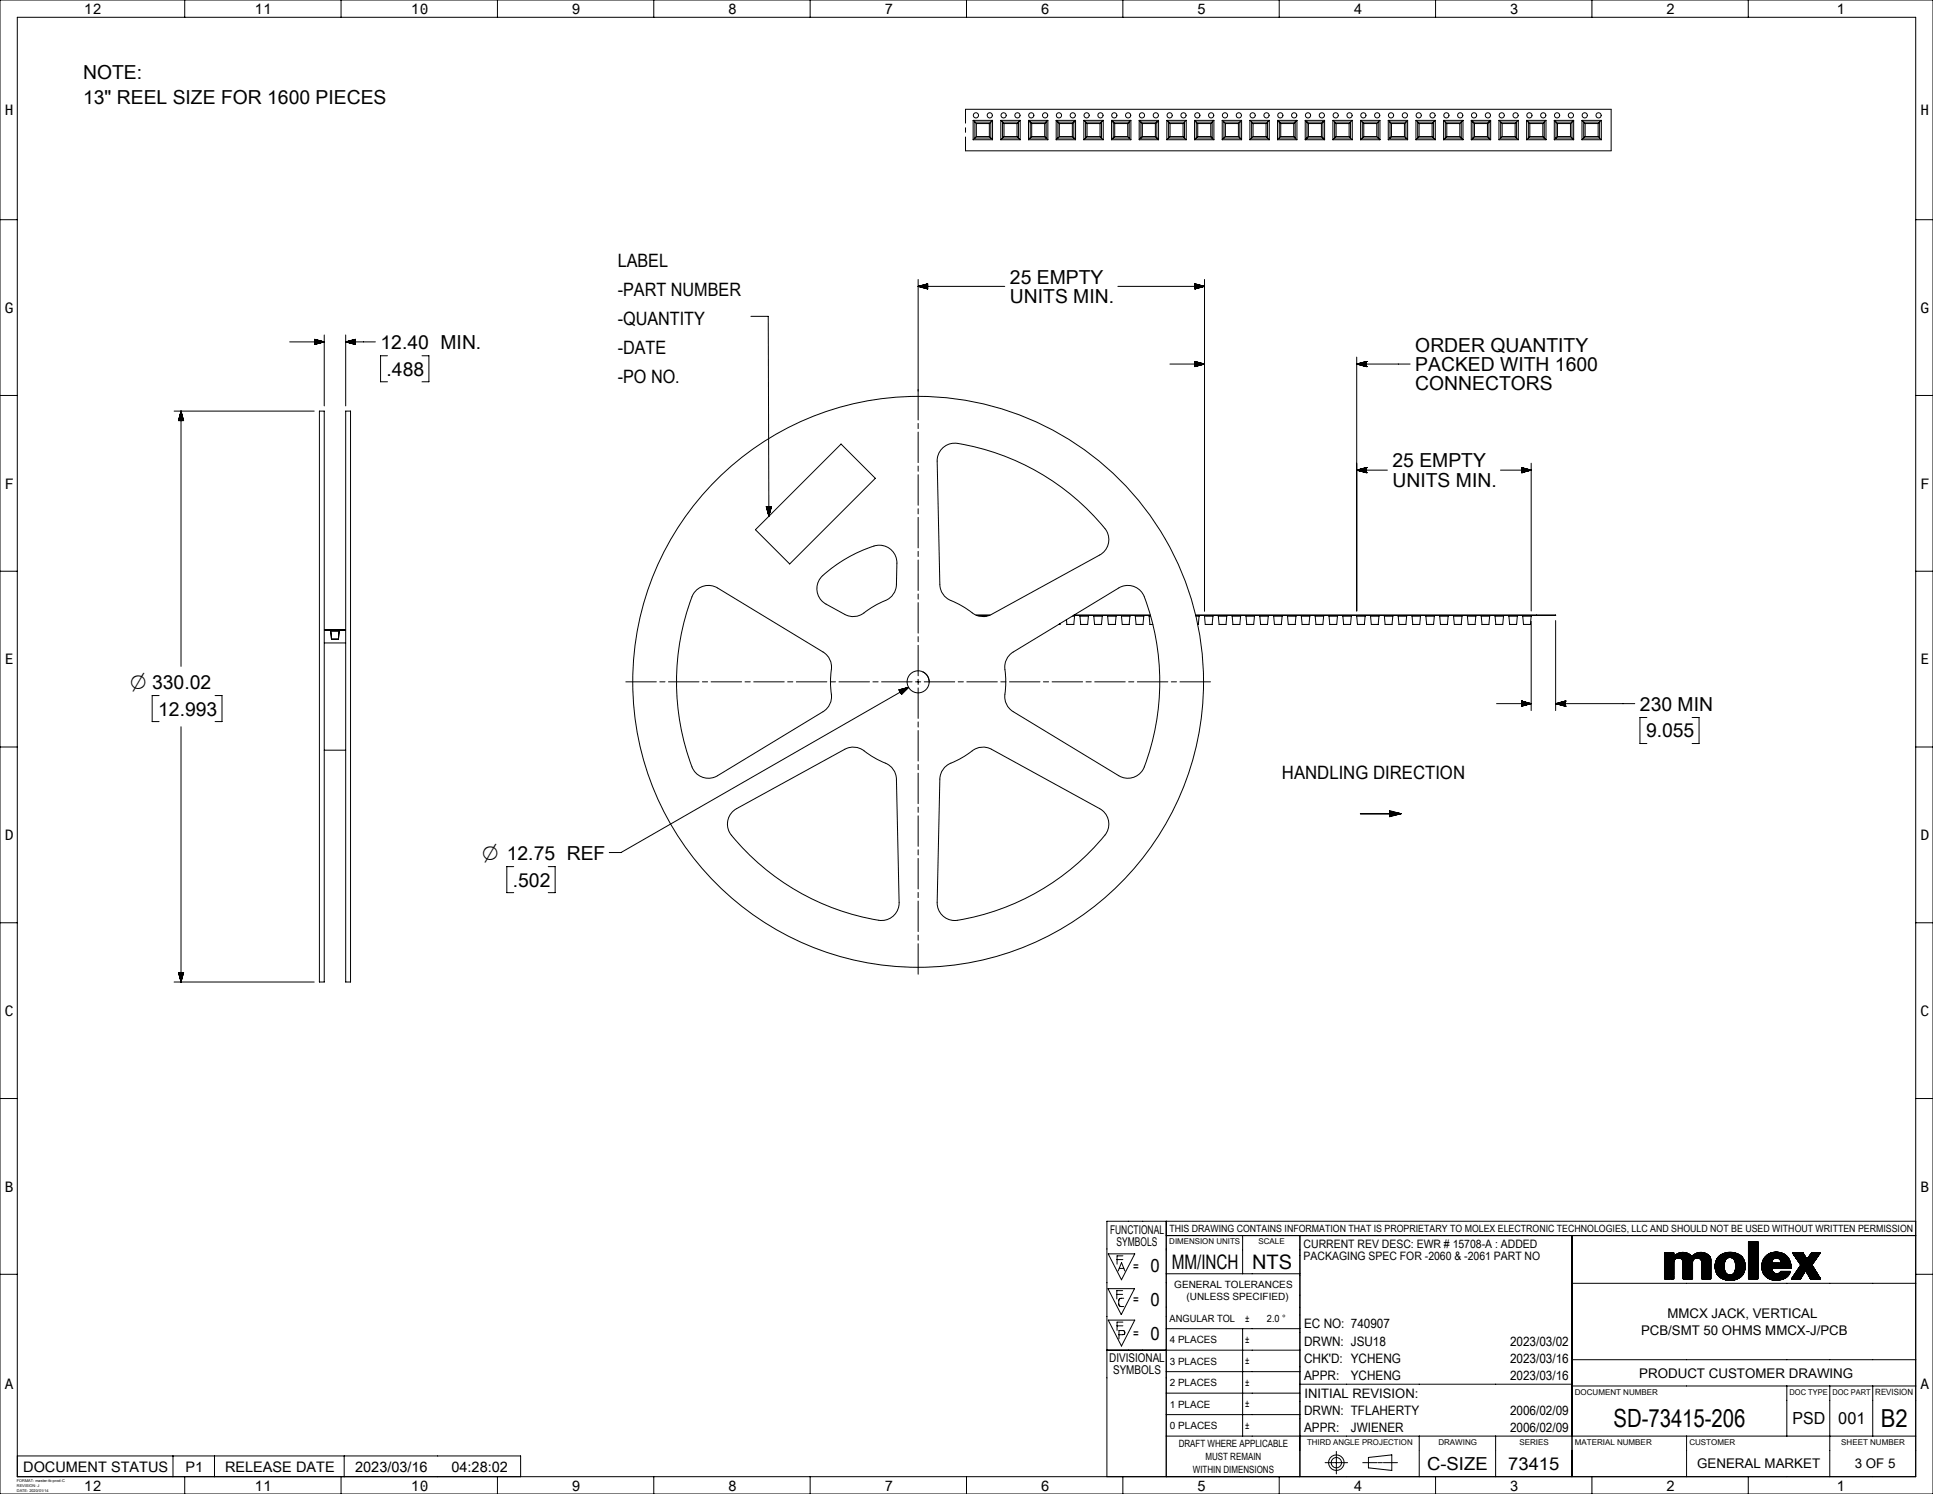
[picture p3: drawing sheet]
<svg xmlns="http://www.w3.org/2000/svg" width="559mm" height="432mm" viewBox="0 0 559 432" stroke-linecap="round" stroke-linejoin="round" font-family="sans-serif">
<defs><g id="words">
<text font-size="7.3" x="466.4" y="412.3">SD-73415-206</text>
<text font-size="7.2" x="543.7" y="412.3">B2</text>
<g font-size="6.1">
<text x="37.6" y="199">⌀ 330.02</text>
<text x="139.4" y="248.5">⌀ 12.75 REF</text>
</g>
<g font-size="5.8">
<text x="338.7" y="366.8">MM/INCH</text>
<text x="361.9" y="366.8">NTS</text>
</g>
<g font-size="5.6">
<text x="24" y="22.9">NOTE:</text>
<text x="24" y="30">13&quot; REEL SIZE FOR 1600 PIECES</text>
<text x="292" y="82">25 EMPTY</text>
<text x="292" y="87.6">UNITS MIN.</text>
<text x="110" y="100.8">12.40 MIN.</text>
<text x="409.1" y="101.7">ORDER QUANTITY</text>
<text x="409.1" y="107.3">PACKED WITH 1600</text>
<text x="111.8" y="108.6">.488</text>
<text x="409.1" y="112.8">CONNECTORS</text>
<text x="402.6" y="135.1">25 EMPTY</text>
<text x="402.6" y="140.7">UNITS MIN.</text>
<text x="45.7" y="206.8">12.993</text>
<text x="474.1" y="205.4">230 MIN</text>
<text x="475.8" y="213.1">9.055</text>
<text x="148.3" y="256.2">.502</text>
</g>
<g font-size="5.3">
<text x="178.6" y="77.3">LABEL</text>
<text x="178.6" y="85.6">-PART NUMBER</text>
<text x="178.6" y="94">-QUANTITY</text>
<text x="178.6" y="102.3">-DATE</text>
<text x="178.6" y="110.7">-PO NO.</text>
<text x="370.6" y="225.3">HANDLING DIRECTION</text>
<text x="332.6" y="367.8">0</text>
<text x="332.6" y="377.5">0</text>
<text x="332.6" y="387.3">0</text>
</g>
<text font-size="5.2" x="412.6" y="424.8">C-SIZE</text>
<text font-size="5.1" x="436" y="424.7">73415</text>
<g font-size="4.8">
<text x="518.2" y="411.6">PSD</text>
<text x="531.4" y="411.6">001</text>
</g>
<g font-size="4.2">
<text x="24.3" y="4">12</text>
<text x="73.6" y="4">11</text>
<text x="118.8" y="4">10</text>
<text x="165.3" y="4">9</text>
<text x="210.5" y="4">8</text>
<text x="255.7" y="4">7</text>
<text x="300.9" y="4">6</text>
<text x="346.1" y="4">5</text>
<text x="391.3" y="4">4</text>
<text x="436.5" y="4">3</text>
<text x="481.7" y="4">2</text>
<text x="531" y="4">1</text>
<text x="1.4" y="33.2">H</text>
<text x="555.2" y="33.2">H</text>
<text x="1.4" y="90.4">G</text>
<text x="555.2" y="90.4">G</text>
<text x="1.4" y="141.2">F</text>
<text x="555.2" y="141.2">F</text>
<text x="1.4" y="192">E</text>
<text x="555.2" y="192">E</text>
<text x="1.4" y="242.8">D</text>
<text x="555.2" y="242.8">D</text>
<text x="1.4" y="293.6">C</text>
<text x="555.2" y="293.6">C</text>
<text x="1.4" y="344.4">B</text>
<text x="555.2" y="344.4">B</text>
<text x="1.4" y="401.6">A</text>
<text x="555.2" y="401.6">A</text>
<text x="6.7" y="425.3">DOCUMENT STATUS</text>
<text x="53.6" y="425.3">P1</text>
<text x="65.1" y="425.3">RELEASE DATE</text>
<text x="102.7" y="425.3">2023/03/16</text>
<text x="130.5" y="425.3">04:28:02</text>
<text x="24.3" y="430.8">12</text>
<text x="73.6" y="430.8">11</text>
<text x="118.8" y="430.8">10</text>
<text x="165.3" y="430.8">9</text>
<text x="210.5" y="430.8">8</text>
<text x="255.7" y="430.8">7</text>
<text x="300.9" y="430.8">6</text>
<text x="346.1" y="430.8">5</text>
<text x="391.3" y="430.8">4</text>
<text x="436.5" y="430.8">3</text>
<text x="481.7" y="430.8">2</text>
<text x="531" y="430.8">1</text>
</g>
<g font-size="3.9">
<text x="327.6" y="367.2">=</text>
<text x="327.6" y="377">=</text>
<text x="482.1" y="380.9">MMCX JACK, VERTICAL</text>
<text x="327.6" y="386.7">=</text>
<text x="474.4" y="385.8">PCB/SMT 50 OHMS MMCX-J/PCB</text>
<text x="473.9" y="398.2">PRODUCT CUSTOMER DRAWING</text>
<text x="490.6" y="424.4">GENERAL MARKET</text>
<text x="536.2" y="424.4">3 OF 5</text>
</g>
<g font-size="3.8">
<text x="377" y="383.9">EC NO: 740907</text>
<text x="377" y="388.9">DRWN: JSU18</text>
<text x="436.5" y="388.9">2023/03/02</text>
<text x="377" y="393.9">CHK'D: YCHENG</text>
<text x="436.5" y="393.9">2023/03/16</text>
<text x="377" y="398.9">APPR:</text>
<text x="390.5" y="398.9">YCHENG</text>
<text x="436.5" y="398.9">2023/03/16</text>
<text x="377.1" y="403.9">INITIAL REVISION:</text>
<text x="377" y="408.9">DRWN: TFLAHERTY</text>
<text x="377" y="413.9">APPR:</text>
<text x="390.5" y="413.9">JWIENER</text>
<text x="436.5" y="408.9">2006/02/09</text>
<text x="436.5" y="413.9">2006/02/09</text>
</g>
<g font-size="3.5">
<text x="320.9" y="356.5">FUNCTIONAL</text>
<text x="322.8" y="360">SYMBOLS</text>
<text x="320.7" y="393.8">DIVISIONAL</text>
<text x="321.8" y="397.2">SYMBOLS</text>
</g>
<g font-size="3.4">
<text x="376.9" y="360.7">CURRENT REV DESC: EWR # 15708-A : ADDED</text>
<text x="376.9" y="364.1">PACKAGING SPEC FOR -2060 &amp; -2061 PART NO</text>
</g>
<g font-size="2.9">
<text x="338" y="356.1">THIS DRAWING CONTAINS INFORMATION THAT IS PROPRIETARY TO MOLEX ELECTRONIC TECHNOLOGIES, LLC AND SHOULD NOT BE USED WITHOUT WRITTEN PERMISSION</text>
<text x="339.5" y="372.2">GENERAL TOLERANCES</text>
<text x="343" y="375.9">(UNLESS SPECIFIED)</text>
<text x="338.1" y="382">ANGULAR TOL</text>
<text x="360" y="381.9">±</text>
<text x="366.3" y="382">2.0 °</text>
<text x="338.2" y="388.2">4 PLACES</text>
<text x="360" y="388.2">±</text>
<text x="338.2" y="394.4">3 PLACES</text>
<text x="360" y="394.4">±</text>
<text x="338.2" y="400.6">2 PLACES</text>
<text x="360" y="400.6">±</text>
<text x="338.2" y="406.8">1 PLACE</text>
<text x="360" y="406.8">±</text>
<text x="338.2" y="413">0 PLACES</text>
<text x="360" y="413">±</text>
<text x="340.7" y="418.3">DRAFT WHERE APPLICABLE</text>
<text x="344.8" y="425.7">WITHIN DIMENSIONS</text>
<text x="348.5" y="422">MUST REMAIN</text>
</g>
<text font-size="2.5" x="542.1" y="403.1">REVISION</text>
<g font-size="2.3">
<text x="338" y="359.6">DIMENSION UNITS</text>
<text x="363.8" y="359.6">SCALE</text>
<text x="455.3" y="403.1">DOCUMENT NUMBER</text>
<text x="517.3" y="403.1">DOC TYPE</text>
<text x="529.7" y="403.1">DOC PART</text>
<text x="377.8" y="417.6">THIRD ANGLE PROJECTION</text>
<text x="415.8" y="417.6">DRAWING</text>
<text x="439.2" y="417.6">SERIES</text>
<text x="455.3" y="417.6">MATERIAL NUMBER</text>
<text x="488.4" y="417.6">CUSTOMER</text>
<text x="532.3" y="417.6">SHEET NUMBER</text>
</g>
<g font-size="1.1">
<text x="4.9" y="428.3">FORMAT: master-tb-prod-C</text>
<text x="4.9" y="429.7">REVISION: J</text>
<text x="4.9" y="431.1">DATE: 2020/01/14</text>
</g>
</g></defs>
<g fill="none" stroke="#000" stroke-width=".29">
<path d="M0 0h558.8v431.8h-558.8zM5 5h548.8v421.8h-548.8zM53.4 0v5M98.6 0v5M143.8 0v5M189 0v5M234.2 0v5M279.4 0v5M324.6 0v5M369.8 0v5M415 0v5M460.2 0v5"/>
<path d="M505.4 0v5M279.1 35.6v-4h186.7v12h-186.7v-4M279.1 36.9v1.4M281.3 34.8v5.6M281.3 34.8h5.6M281.3 34.8l.5 .5M281.8 35.3h4.6M281.8 35.3v4.6h4.6v-4.6M281.8 35.3l.4 .4M282.2 39.5h3.8M282.2 35.7h3.8M282.2 39.5l-.9 .9"/>
<path d="M282.2 35.7v3.8M286 35.7v3.8M286 39.5l.9 .9M286.4 35.3l-.4 .4M286.9 34.8l-.5 .5M286.9 34.8v5.6M289.3 34.8h5.6M289.3 34.8v5.6M289.3 34.8l.5 .5M289.8 35.3h4.6M289.8 35.3v4.6h4.6v-4.6M289.8 35.3l.4 .4"/>
<path d="M290.2 39.5h3.8M290.2 35.7h3.8M290.2 39.5l-.9 .9M290.2 35.7v3.8M294 35.7v3.8M294 39.5l.9 .9M294.4 35.3l-.4 .4M294.9 34.8l-.5 .5M294.9 34.8v5.6M297.3 34.8h5.6M297.3 34.8v5.6M297.3 34.8l.5 .5"/>
<path d="M297.8 35.3h4.6M297.8 35.3v4.6h4.6v-4.6M297.8 35.3l.4 .4M298.2 39.5h3.8M298.2 35.7h3.8M298.2 39.5l-.9 .9M298.2 35.7v3.8M302 39.5l.9 .9M302 35.7v3.8M302.4 35.3l-.4 .4M302.9 34.8v5.6M302.9 34.8l-.5 .5"/>
<path d="M305.3 34.8h5.6M305.3 34.8v5.6M305.3 34.8l.5 .5M305.8 35.3h4.6M305.8 35.3v4.6h4.6v-4.6M305.8 35.3l.4 .4M306.2 39.5h3.8M306.2 35.7h3.8M306.2 39.5l-.9 .9M306.2 35.7v3.8M310 39.5l.9 .9M310 35.7v3.8"/>
<path d="M310.4 35.3l-.4 .4M310.9 34.8l-.5 .5M310.9 34.8v5.6M313.3 34.8h5.6M313.3 34.8l.5 .5M313.3 34.8v5.6M313.8 35.3h4.6M313.8 35.3v4.6h4.6v-4.6M313.8 35.3l.4 .4M314.2 39.5h3.8M314.2 35.7h3.8M314.2 39.5l-.9 .9"/>
<path d="M314.2 35.7v3.8M318 39.5l.9 .9M318 35.7v3.8M318.4 35.3l-.4 .4M318.9 34.8l-.5 .5M318.9 34.8v5.6M321.3 34.8h5.6M321.3 34.8l.5 .5M321.3 34.8v5.6M321.8 35.3h4.6M321.8 35.3v4.6h4.6v-4.6M321.8 35.3l.4 .4"/>
<path d="M322.2 39.5h3.8M322.2 35.7h3.8M322.2 39.5l-.9 .9M322.2 35.7v3.8M326 39.5l.9 .9M326 35.7v3.8M326.4 35.3l-.4 .4M326.9 34.8v5.6M326.9 34.8l-.5 .5M329.3 34.8h5.6M329.3 34.8l.5 .5M329.3 34.8v5.6"/>
<path d="M329.8 35.3h4.6M329.8 35.3v4.6h4.6v-4.6M329.8 35.3l.4 .4M330.2 39.5h3.8M330.2 35.7h3.8M330.2 35.7v3.8M330.2 39.5l-.9 .9M334 39.5l.9 .9M334 35.7v3.8M334.4 35.3l-.4 .4M334.9 34.8v5.6M334.9 34.8l-.5 .5"/>
<path d="M337.3 34.8h5.6M337.3 34.8l.5 .5M337.3 34.8v5.6M337.8 35.3h4.6M337.8 35.3v4.6h4.6v-4.6M337.8 35.3l.4 .4M338.2 39.5h3.8M338.2 35.7h3.8M338.2 39.5l-.9 .9M338.2 35.7v3.8M342 39.5l.9 .9M342 35.7v3.8"/>
<path d="M342.4 35.3l-.4 .4M342.9 34.8l-.5 .5M342.9 34.8v5.6M345.3 34.8h5.6M345.3 34.8v5.6M345.3 34.8l.5 .5M345.8 35.3h4.6M345.8 35.3v4.6h4.6v-4.6M345.8 35.3l.4 .4M346.2 39.5h3.8M346.2 35.7h3.8M346.2 39.5l-.9 .9"/>
<path d="M346.2 35.7v3.8M350 39.5l.9 .9M350 35.7v3.8M350.4 35.3l-.4 .4M350.9 34.8v5.6M350.9 34.8l-.5 .5M353.3 34.8h5.6M353.3 34.8v5.6M353.3 34.8l.5 .5M353.8 35.3h4.6M353.8 35.3v4.6h4.6v-4.6M353.8 35.3l.4 .4"/>
<path d="M354.2 39.5h3.8M354.2 35.7h3.8M354.2 39.5l-.9 .9M354.2 35.7v3.8M358 39.5l.9 .9M358 35.7v3.8M358.4 35.3l-.4 .4M358.9 34.8v5.6M358.9 34.8l-.5 .5M361.3 34.8h5.6M361.3 34.8v5.6M361.3 34.8l.5 .5"/>
<path d="M361.8 35.3h4.6M361.8 39.9h4.6M361.8 39.9l-.5 .5M361.8 35.3l.4 .4M361.8 35.3v4.6M362.2 39.5h3.8M362.2 35.7h3.8M362.2 39.5l-.4 .4M362.2 35.7v3.8M366 39.5l.4 .4M366 35.7v3.8M366.4 35.3l-.4 .4"/>
<path d="M366.4 35.3v4.6M366.4 39.9l.5 .5M366.9 34.8l-.5 .5M366.9 34.8v5.6M369.3 34.8h5.6M369.3 34.8v5.6M369.3 34.8l.5 .5M369.8 35.3h4.6v4.6M369.8 35.3v4.6h4.6M369.8 35.3l.4 .4M370.2 39.5h3.8M370.2 35.7h3.8"/>
<path d="M370.2 39.5l-.9 .9M370.2 35.7v3.8M374 39.5l.4 .4M374 35.7v3.8M374.4 39.9l.5 .5M374.9 34.8l-.9 .9M374.9 34.8v5.6M377.3 34.8h5.6M377.3 34.8v5.6M377.3 34.8l.5 .5M377.8 35.3h4.6M377.8 35.3v4.6h4.6v-4.6"/>
<path d="M377.8 35.3l.4 .4M378.2 39.5h3.8M378.2 35.7h3.8M378.2 39.5l-.9 .9M378.2 35.7v3.8M382 39.5l.9 .9M382 35.7v3.8M382.4 35.3l-.4 .4M382.9 34.8v5.6M382.9 34.8l-.5 .5M385.3 34.8l.9 .9M385.3 34.8h5.6"/>
<path d="M385.3 34.8v5.6M385.8 39.9l-.5 .5M386.2 39.5h3.8M386.2 35.7h3.8M386.2 39.5l-.4 .4M386.2 35.7v3.8M390 39.5l.9 .9M390 35.7v3.8M390.4 35.3v4.6h-4.6M390.4 35.3h-4.6v4.6M390.4 35.3l-.4 .4M390.9 34.8l-.5 .5"/>
<path d="M390.9 34.8v5.6M393.3 34.8l.5 .5M393.3 34.8h5.6M393.3 34.8v5.6M393.8 35.3h4.6v4.6M393.8 35.3l.4 .4M393.8 35.3v4.6h4.6M394.2 39.5h3.8M394.2 35.7h3.8M394.2 39.5l-.9 .9M394.2 35.7v3.8M398 39.5l.4 .4"/>
<path d="M398 35.7v3.8M398.4 39.9l.5 .5M398.9 34.8l-.9 .9M398.9 34.8v5.6M401.3 34.8v5.6M401.3 34.8h5.6M401.3 34.8l.5 .5M401.8 35.3h4.6M401.8 35.3l.4 .4M401.8 35.3v4.6h4.6v-4.6M402.2 39.5h3.8M402.2 35.7h3.8"/>
<path d="M402.2 35.7v3.8M402.2 39.5l-.9 .9M406 39.5l.9 .9M406 35.7v3.8M406.4 35.3l-.4 .4M406.9 34.8l-.5 .5M406.9 34.8v5.6M409.3 34.8h5.6M409.3 34.8v5.6M409.3 34.8l.5 .5M409.8 35.3h4.6M409.8 35.3v4.6h4.6v-4.6"/>
<path d="M409.8 35.3l.4 .4M410.2 39.5l-.9 .9M410.2 39.5h3.8M410.2 35.7h3.8M410.2 35.7v3.8M414 39.5l.9 .9M414 35.7v3.8M414.4 35.3l-.4 .4M414.9 34.8l-.5 .5M414.9 34.8v5.6M417.3 34.8h5.6M417.3 34.8l.5 .5"/>
<path d="M417.3 34.8v5.6M417.8 35.3h4.6M417.8 35.3v4.6M417.8 35.3l.4 .4M417.8 39.9l-.5 .5M418.2 39.5h3.8M418.2 35.7h3.8M418.2 35.7v3.8M418.2 39.5l-.4 .4M422 35.7v3.8M422 39.5l.9 .9M422.4 35.3v4.6h-4.6"/>
<path d="M422.4 35.3l-.4 .4M422.9 34.8l-.5 .5M422.9 34.8v5.6M425.3 34.8h5.6M425.3 34.8v5.6M425.3 34.8l.5 .5M425.8 35.3h4.6v4.6M425.8 35.3v4.6h4.6M425.8 35.3l.4 .4M426.2 39.5l-.9 .9M426.2 39.5h3.8M426.2 35.7h3.8"/>
<path d="M426.2 35.7v3.8M430 39.5l.4 .4M430 35.7v3.8M430.4 39.9l.5 .5M430.9 34.8l-.9 .9M430.9 34.8v5.6M433.3 34.8h5.6M433.3 34.8v5.6M433.3 34.8l.5 .5M433.8 35.3h4.6M433.8 35.3v4.6h4.6v-4.6M433.8 35.3l.4 .4"/>
<path d="M434.2 39.5h3.8M434.2 35.7h3.8M434.2 39.5l-.9 .9M434.2 35.7v3.8M438 35.7v3.8M438 39.5l.9 .9M438.4 35.3l-.4 .4M438.9 34.8v5.6M438.9 34.8l-.5 .5M441.3 34.8h5.6M441.3 34.8v5.6M441.3 34.8l.9 .9"/>
<path d="M441.8 39.9l-.5 .5M442.2 39.5h3.8M442.2 35.7h3.8M442.2 35.7v3.8M442.2 39.5l-.4 .4M446 39.5l.9 .9M446 35.7v3.8M446.4 35.3h-4.6v4.6M446.4 35.3v4.6h-4.6M446.4 35.3l-.4 .4M446.9 34.8l-.5 .5M446.9 34.8v5.6"/>
<path d="M449.3 34.8h5.6M449.3 34.8l.5 .5M449.3 34.8v5.6M449.8 35.3h4.6v4.6M449.8 35.3v4.6h4.6M449.8 35.3l.4 .4M450.2 39.5h3.8M450.2 35.7h3.8M450.2 39.5l-.9 .9M450.2 35.7v3.8M454 39.5l.4 .4M454 35.7v3.8"/>
<path d="M454.4 39.9l.5 .5M454.9 34.8v5.6M454.9 34.8l-.9 .9M457.3 34.8h5.6M457.3 34.8l.5 .5M457.3 34.8v5.6M457.8 35.3h4.6M457.8 35.3v4.6h4.6v-4.6M457.8 35.3l.4 .4M458.2 39.5h3.8M458.2 35.7h3.8M458.2 39.5l-.9 .9"/>
<path d="M458.2 35.7v3.8M462 35.7v3.8M462 39.5l.9 .9M462.4 35.3l-.4 .4M462.9 34.8v5.6M462.9 34.8l-.5 .5M281.3 40.4h5.6M289.3 40.4h5.6M297.3 40.4h5.6M305.3 40.4h5.6M313.3 40.4h5.6M321.3 40.4h5.6"/>
<path d="M329.3 40.4h5.6M337.3 40.4h5.6M345.3 40.4h5.6M353.3 40.4h5.6M361.3 40.4h5.6M369.3 40.4h5.6M377.3 40.4h5.6M385.3 40.4h5.6M393.3 40.4h5.6M401.3 40.4h5.6M409.3 40.4h5.6M417.3 40.4h5.6"/>
<path d="M425.3 40.4h5.6M433.3 40.4h5.6M441.3 40.4h5.6M449.3 40.4h5.6M457.3 40.4h5.6M0 63.5h5M553.8 63.5h5M83.7 98.8h10M91 98.1l2.7 .7M91 98.1v1.5M91 98.1h.1M91 98.1h.2"/>
<path d="M91 98.2h.6M91 98.3h.7M91 98.3l1.1 .1M91 98.4h1.3M91 98.5h1.7M91 98.6h1.9M91 98.6h2.1M91 98.7h2.4M91 99.5h.4M91 99.3h.9M91 99.1h1.5M91 99.1h1.7"/>
<path d="M91 98.9h2.3M91.2 99.5l-.2 .1M91.7 99.3l-.7 .1M92.3 99.2h-1.3M93.1 99h-2.1M93.6 98.8l-2.6 .1M93.7 96.8v20.5M93.7 98.8l-2.7 .8M99.9 96.8v20.5M99.9 98.8h8.6M99.9 98.8l2.8 .8M100 98.8h2.7"/>
<path d="M100.2 98.7h2.5M100.4 98.9h2.3M100.6 98.6h2.1M100.6 99h2.1M100.8 98.6h1.9M101 98.5h1.7M101 99.1h1.7M101.2 99.1h1.5M101.4 98.4h1.3M101.4 99.2h1.3M101.5 98.4h1.2M101.7 99.3h1"/>
<path d="M101.9 98.3h.8M101.9 99.3h.8M102.1 98.2h.6M102.3 99.5h.4M102.5 98.1h.2M102.5 99.5h.2M102.7 98.1h.1M102.7 98.1v1.5M102.7 98.1l-2.8 .7M217.1 91.4h5l.2 57.8M265.4 80.8v40.6M265.4 82.8h25.1"/>
<path d="M265.4 82.8l2.8 .7M265.5 82.8h2.7M265.7 82.7h2.5M265.9 82.9h2.3M266.1 82.9h2.1M266.1 82.6h2.1M266.3 82.5h1.9M266.5 83.1h1.7M266.5 82.5h1.7M266.7 83.1h1.5M266.8 83.2h1.4M266.8 82.4h1.4"/>
<path d="M267 82.3h1.2M267.2 83.3h1M267.4 83.3h.8M267.4 82.2h.8M267.6 82.2h.6M267.8 83.4h.4M268 83.5h.2M268 82.1h.2M268.2 82h.1M268.2 82v1.5M268.2 82l-2.8 .8M323.2 82.8h25"/>
<path d="M345.5 83.4h.3M345.5 83.3h.9M345.5 83.1h1.5M345.5 83.1h1.7M345.5 82.9h2.2M345.5 82h.1M345.5 82.1h.1M345.5 82.1l.5 .1M345.5 82.2h.7M345.5 82.3h1.1M345.5 82.4h1.3M345.5 82.4l1.7 .1"/>
<path d="M345.5 82.5h1.9M345.5 82.6h2M345.5 82.6l2.4 .1M345.5 82l2.7 .8M345.5 82v1.5M345.6 83.5h-.1M346.2 83.3l-.7 .1M346.8 83.2h-1.3M347.5 82.9l-2 .1M348.1 82.8h-2.6M348.2 80.8v95.8M348.2 82.8l-2.7 .7"/>
<path d="M0 114.3h5M50.3 118.8h40.5M52.1 119.9v1.7M52.1 119.7v1.9M52.2 119.3v2.3M52.3 119.1v2.5M52.3 118.8v73.8M52.3 118.8l-.7 2.8M52.3 118.8l.8 2.8M52.4 119.1v2.5M52.5 119.3v2.3M52.5 119.5v2.1"/>
<path d="M52.6 119.9v1.7M92.3 118.8h1.4v165h-1.4zM99.9 118.8h1.4v165h-1.4zM112 102.8h-2v7.5h2M122 102.8h2v7.5h-2M338.2 105.2h10M345.5 104.5v1.5M345.5 105.8h.5M345.5 105.7h1.1M345.5 105.6h1.3M345.5 105.4h1.9M345.5 105.3h2.4"/>
<path d="M345.5 104.5h.1M345.5 104.6h.3M345.5 104.6h.5M345.5 104.7h.9M345.5 104.8h1.1M345.5 104.8l1.5 .1M345.5 104.9h1.7M345.5 105h2M345.5 105.1h2.2M345.5 105.1h2.4M345.5 104.5l2.7 .7M345.5 106h.1"/>
<path d="M345.8 105.9h-.3M346.4 105.7l-.9 .1M347.2 105.5h-1.7M347.7 105.3l-2.2 .1M348.2 105.2l-2.7 .8M392.2 103.2v73.4M392.2 105.2h15.4M392.2 105.2l2.8 .8M392.5 105.3h2.5M392.5 105.1h2.5M392.7 105.3h2.3M392.7 105.1h2.3"/>
<path d="M392.9 105h2.1M393.1 105.4h1.9M393.2 105.5h1.8M393.2 104.9h1.8M393.4 104.9h1.6M393.6 105.6h1.4M393.8 105.7h1.2M393.8 104.8h1.2M394 105.7h1M394 104.7h1M394.4 105.8h.6M394.4 104.6h.6"/>
<path d="M394.6 105.9h.4M394.6 104.6h.4M394.8 104.5h.2M395 106h.1M395 104.5h.1M395 104.5v1.5M395 104.5l-2.8 .7M553.8 114.3h5M51.6 121.6h1.5M51.6 121.6h.1M51.7 121.2v.4M51.7 121v.6"/>
<path d="M51.9 120.6v1M51.9 120.4v1.2M52 120.2v1.4M52.7 120v1.6M52.8 120.4v1.2M52.8 120.6v1M52.9 120.8v.8M53 121.2v.4M53 121.4v.2M265.4 122.4v1.5M265.4 124.9v8.8M265.4 134.7v1.5"/>
<path d="M265.4 137.2v8.8M272.7 129.3a5.1 5.1 0 0 1 4.1-1.1 69.2 69.2 0 0 1 43.1 25.3 5.1 5.1 0 0 1-2 6.9l-31.3 17.2a5.7 5.7 0 0 1-6.8-1.4l-2.1-1.3a13.3 13.3 0 0 1-5.1-3.2l-.7-1.3-.2-1.4-.8-36.4a5.1 5.1 0 0 1 1.8-3.3zM392.2 135.9h8.9M392.2 135.9l2.8 .7M392.3 135.9h2.7M392.5 135.8h2.5M392.7 136h2.3M392.7 135.8h2.3M392.9 136.1h2.1M393.1 135.7h1.9M393.2 136.2h1.8M393.2 135.6h1.8"/>
<path d="M393.4 136.2h1.6M393.6 135.5h1.4M393.8 136.3h1.2M393.8 135.5h1.2M394 136.4h1M394 135.4h1M394.2 136.4h.8M394.4 135.3h.6M394.6 136.5h.4M394.6 135.2h.4M394.8 136.6h.2M395 136.6h.1"/>
<path d="M395 135.1h.1M395 135.1v1.5M395 135.1l-2.8 .8M433.8 135.9h8.8M439.9 135.1h.1M439.9 136.6h.1M439.9 136.6h.2M439.9 136.5h.4M439.9 136.4h.9M439.9 136.3h1.1M439.9 136.2h1.7M439.9 136h2.3"/>
<path d="M439.9 135.2h.4M439.9 135.3h.6M439.9 135.3l.9 .1M439.9 135.5h1.1M439.9 135.5h1.3M439.9 135.6h1.7M439.9 135.7h1.9M439.9 135.7l2.3 .1M439.9 135.8h2.5M439.9 135.1l2.7 .8M439.9 135.1v1.5M440.6 136.4l-.7 .1"/>
<path d="M441.4 136.2l-1.5 .1M442 136.1h-2.1M442.5 135.9l-2.6 .1M442.6 133.9v42.7M442.6 135.9l-2.7 .7M218.4 153.1l24.7-24.8 9.9 9.9-24.7 24.8zM221.5 146.5l.8 2.7M221.5 146.5h.1M221.6 146.5v.2M221.7 146.5v.5M221.7 146.5v.7M221.8 146.5v1.1"/>
<path d="M221.9 146.5v1.3M221.9 146.5v1.5M222 146.5v1.9M222.1 146.5v2M222.2 146.5v2.6M222.3 146.5v2.6M222.4 146.5v2.2M222.4 146.5v2M222.5 146.5v1.9M222.6 146.5v1.5M222.7 146.5l-.1 1.3M222.7 146.5v.9"/>
<path d="M222.8 146.5v.7M222.9 146.5v.3M222.9 146.5v.1M223 146.5h.1M223 146.5l-.7 2.7M223 146.5h-1.5M265.4 147v1.5M265.4 149.5v8.9M265.4 159.4v1.5M0 165.1h5M201 170.9a5.1 5.1 0 0 1 6.4-1l30.5 18.5a5.7 5.7 0 0 1 2.3 6.7v3.9a5.7 5.7 0 0 1-2.3 6.7l-30.5 18.5a5.1 5.1 0 0 1-7.4-2.6 69.2 69.2 0 0 1 .4-50zM237.8 166.4a38.2 38.2 0 0 1 16.1-8.8 5.1 5.1 0 0 1 5.4 5.2l-.2 6.2a5.7 5.7 0 0 1-4.6 5.2l-2.1 1.1a13.3 13.3 0 0 1-5.3 2.9l-2.2-.3-6.1-3.3a5.1 5.1 0 0 1-1-8.2z"/>
<path d="M265.4 161.9v8.8M265.4 171.7v1.5M265.4 174.2v8.8M282.1 177.8h4.2M282.4 177.9h3.6M282.9 177.9l-.2 .1M284 177.9l.2 .2M284.2 178.1v.1M284.2 178.1h1M310 178.1h.6M310.3 177.9h22.3M310.5 177.8h22.1"/>
<path d="M310.6 178.1l-.2 2.4h-2l-.1-1.4M310.9 177.9l-.3 .2M312 177.9l.2 .2M312.2 178.1l.2 2.4h2l.2-2.4M312.2 178.1h2.4M314.9 177.9l-.3 .2M316 177.9l.2 .2M316.2 178.1l.2 2.4h2l.2-2.4M316.2 178.1h2.4M318.9 177.9l-.3 .2M320 177.9l.2 .2M320.2 178.1l.2 2.4h2l.2-2.4"/>
<path d="M320.2 178.1h2.4M322.9 177.9l-.3 .2M324 177.9l.2 .2M324.2 178.1l.2 2.4h2l.2-2.4M324.2 178.1h2.4M326.9 177.9l-.3 .2M328 177.9l.2 .2M328.2 178.1l.2 2.4h2l.2-2.4M328.2 178.1h2.4M330.9 177.9l-.3 .2M332 177.9l.2 .2M332.2 178.1l.2 2.4h.9"/>
<path d="M332.2 178.1h.4M345.6 177.8h104.1l-104 .1M345.7 178.1h.9M346.6 178.1l-.2 2.4h-.2M346.9 177.9l-.3 .2M348 177.9l.2 .2M348.2 178.1l.2 2.4h2l.2-2.4M348.2 178.1h2.4M350.9 177.9l-.3 .2M352 177.9l.2 .2M352.2 178.1l.2 2.4h2l.2-2.4M352.2 178.1h2.4"/>
<path d="M354.9 177.9l-.3 .2M356 177.9l.2 .2M356.2 178.1l.2 2.4h2l.2-2.4M356.2 178.1h2.4M358.9 177.9l-.3 .2M360 177.9l.2 .2M360.2 178.1l.2 2.4h2l.2-2.4M360.2 178.1h2.4M362.9 177.9l-.3 .2M364 177.9l.2 .2M364.2 178.1l.2 2.4h2l.2-2.4M364.2 178.1h2.4"/>
<path d="M366.9 177.9l-.3 .2M368 177.9l.2 .2M368.2 178.1l.2 2.4h2l.2-2.4M368.2 178.1h2.4M370.9 177.9l-.3 .2M372 177.9l.2 .2M372.2 178.1l.2 2.4h2l.2-2.4M372.2 178.1h2.4M374.9 177.9l-.3 .2M376 177.9l.2 .2M376.2 178.1l.2 2.4h2l.2-2.4M376.2 178.1h2.4"/>
<path d="M378.9 177.9l-.3 .2M380 177.9l.2 .2M380.2 178.1l.2 2.4h2l.2-2.4M380.2 178.1h2.4M382.9 177.9l-.3 .2M384 177.9l.2 .2M384.2 178.1l.2 2.4h2l.2-2.4M384.2 178.1h2.4M386.9 177.9l-.3 .2M388 177.9l.2 .2M388.2 178.1l.2 2.4h2l.2-2.4M388.2 178.1h2.4"/>
<path d="M390.9 177.9l-.3 .2M392 177.9l.2 .2M392.2 178.1l.2 2.4h2l.2-2.4M392.2 178.1h2.4M394.9 177.9l-.3 .2M396 177.9l.2 .2M396.2 178.1l.2 2.4h2l.2-2.4M396.2 178.1h2.4M398.9 177.9l-.3 .2M400 177.9l.2 .2M400.2 178.1l.2 2.4h2l.2-2.4M400.2 178.1h2.4"/>
<path d="M402.9 177.9l-.3 .2M404 177.9l.2 .2M404.2 178.1l.2 2.4h2l.2-2.4M404.2 178.1h2.4M406.9 177.9l-.3 .2M408 177.9l.2 .2M408.2 178.1l.2 2.4h2l.2-2.4M408.2 178.1h2.4M410.9 177.9l-.3 .2M412 177.9l.2 .2M412.2 178.1l.2 2.4h2l.2-2.4M412.2 178.1h2.4"/>
<path d="M414.9 177.9l-.3 .2M416 177.9l.2 .2M416.2 178.1l.2 2.4h2l.2-2.4M416.2 178.1h2.4M418.9 177.9l-.3 .2M420 177.9l.2 .2M420.2 178.1l.2 2.4h2l.2-2.4M420.2 178.1h2.4M422.9 177.9l-.3 .2M424 177.9l.2 .2M424.2 178.1l.2 2.4h2l.2-2.4M424.2 178.1h2.4"/>
<path d="M426.9 177.9l-.3 .2M428 177.9l.2 .2M428.2 178.1l.2 2.4h2l.2-2.4M428.2 178.1h2.4M430.9 177.9l-.3 .2M432 177.9l.2 .2M432.2 178.1l.2 2.4h2l.2-2.4M432.2 178.1h2.4M434.9 177.9l-.3 .2M436 177.9l.2 .2M436.2 178.1l.2 2.4h2l.2-2.4M436.2 178.1h2.4"/>
<path d="M438.9 177.9l-.3 .2M440 177.9l.2 .2M440.2 178.1l.2 2.4h2l.2-2.4M440.2 178.1h2.4M442.6 179.6v25.8M442.9 177.9l-.3 .2M444.2 177.8v.1M449.7 179.4v26M553.8 165.1h5M93.7 185.8h6.2M93.8 182h6M93.8 182.1h6"/>
<path d="M93.8 182v.1M95.4 182.1l.2 .2M95.6 182.3l.2 2.4h2l.2-2.4M95.6 182.3h2.4M98.3 182.1l-.3 .2M99.8 182v.1M180.9 197.1h8.8M190.7 197.1h1.5M193.2 197.1h8.9M203.1 197.1h1.5M205.6 197.1h8.8M215.4 197.1h1.5"/>
<path d="M217.9 197.1h8.8M227.7 197.1h1.5M230.2 197.1h8.8M240 197.1h1.5M242.5 197.1h8.8M252.3 197.1h1.5M254.8 197.1h8.9M259.9 199.4l.7 1.3M259.9 199.4h.1M260.3 199.3l-.3 .2M260.5 199.2l-.5 .3M260.9 199.1l-.9 .5"/>
<path d="M261 199.1l-.9 .6M261.2 199l-1.1 .7M261.3 200l-.8 .4M261.5 199.8l-1 .6M261.6 198.9l-1.5 .8M261.8 199.6l-1.4 .7M261.8 198.9l-1.6 .9M261.9 199.4l-1.5 .9M262.2 199.1l-1.8 1.1M262.2 198.8l-2 1.1M262.4 198.7l-2.2 1.3M262.4 198.9l-2.1 1.2 2-1.1"/>
<path d="M262.7 198.7l-83.2 47.7h-3.4M262.7 198.7l-2.8 .7M262.7 198.7l-2.1 2M264.7 197.1h1.5M265.4 184v1.5M265.4 186.5v8.8M265.4 196.3v1.5M265.4 198.8v8.8M266.8 194.2a3.2 3.2 0 0 1 1.8 3M267.2 197.1h8.8M277 197.1h1.5M279.5 197.1h8.8"/>
<path d="M289.3 197.1h1.5M291.8 189.4l1.1-1 30.5-18.5a5.1 5.1 0 0 1 7.4 2.6 69.2 69.2 0 0 1-.4 50 5.1 5.1 0 0 1-7 1.7l-30.5-18.5a5.7 5.7 0 0 1-2.2-6.7l.1-2.3a13.3 13.3 0 0 1 .1-6.1zM291.8 197.1h8.8M301.6 197.1h1.5M304.1 197.1h8.9M306.4 180.2v.3h-.4M314 197.1h1.5M316.5 197.1h8.8M326.3 197.1h1.5M328.8 197.1h8.8M338.6 197.1h1.5M341.1 197.1h8.8"/>
<path d="M0 215.9h5M46 201h-2v7.6h2M52.3 210.1v73.7M62.2 201h2v7.6h-2M93.7 216.8h6.2M260.6 200.7h.1M260.8 200.5l-.2 .1M260.9 200.4l-.3 .2M261.1 200.2l-.5 .3M265.4 208.6v1.5M265.4 211.1v8.9M432.6 203.4h10"/>
<path d="M439.9 202.6h.1M439.9 204.1h.1M439.9 203h1.5M439.9 203.1h1.7M439.9 203.1h1.9M439.9 203.2h2.3M439.9 203.3h2.5M439.9 202.6v1.5M439.9 202.6l2.7 .8M439.9 202.7h.2M439.9 202.7h.4M439.9 202.8h.6"/>
<path d="M439.9 202.8l.9 .1M439.9 202.9h1.1M439.9 204h.6M439.9 203.8h1.1M439.9 203.6h1.7M439.9 203.6h1.9M439.9 203.4h2.5M440.3 204l-.4 .1M440.8 203.9h-.9M441.4 203.7h-1.5M442.2 203.5h-2.3M442.6 203.4l-2.7 .7"/>
<path d="M449.7 203.4h22.9M449.7 203.4l2.8 .7M450 203.3h2.5M450 203.4h2.5M450.2 203.2h2.3M450.2 203.5h2.3M450.6 203.1h1.9M450.6 203.6h1.9M450.8 203.1h1.7M450.8 203.6h1.7M450.9 203h1.6M450.9 203.7h1.6"/>
<path d="M451.3 202.9h1.2M451.3 203.8h1.2M451.5 202.9h1M451.5 203.9h1M451.9 202.8h.6M451.9 204h.6M452.1 202.7h.4M452.1 204h.4M452.3 202.7h.2M452.5 204.1h.1M452.5 202.6h.1M452.5 202.6v1.5"/>
<path d="M452.5 202.6l-2.8 .8M476.1 207.4h-2v7.5h2M489.2 207.4h2v7.5h-2M553.8 215.9h5M211.5 234.9l1.4-1.2 31.3-17.1a5.7 5.7 0 0 1 6.9 1.4l2 1.2a13.3 13.3 0 0 1 5.1 3.2l.7 1.3 .2 1.5 .8 35.7a5.1 5.1 0 0 1-5.9 5.1 69.2 69.2 0 0 1-43.1-25.4 5.1 5.1 0 0 1 .6-5.7zM265.4 221v1.5M265.4 223.5v8.8M265.4 233.3v1.5M265.4 235.8v8.8M273.1 221.8l1.1-.9 4.2-2.1a13.3 13.3 0 0 1 5.4-2.9l1.4 .1 1.4 .6 31.3 17.1a5.1 5.1 0 0 1 1.5 7.7 69.2 69.2 0 0 1-43.5 24.6 5.1 5.1 0 0 1-5-5.1l.8-35.7 .2-1.5zM393.3 235.1l11.7 .1M393.3 235.2h11.5"/>
<path d="M401.7 234.3l3.3 .9-3.3 .9zM401.7 234.7l3.3 .5M401.7 234.5l3.3 .7M401.7 235.1l3.3 .1M401.7 234.4l3.3 .8M401.7 235l3.3 .2M401.7 234.9l3.3 .3M404.9 235.2l-3.2 .3M404.9 235.2l-3.2 .5M404.9 235.2l-3.2 .1M404.9 235.2l-3.2 .7M405 235.2l-3.3 .2"/>
<path d="M405 235.2l-3.3 .6M405 235.2l-3.3 .4M148.5 250.5h-2v7.5h2M158.5 250.5h2v7.5h-2M265.4 245.6v1.5M265.4 248.1v8.8M265.4 257.9v1.5M0 266.7h5M265.4 260.4v8.9M265.4 270.3v1.5M265.4 272.8v8.8M553.8 266.7h5"/>
<path d="M50.3 283.8h40.5M51.6 281.1h1.5M51.6 281.1l.7 2.7M51.6 281.1h.1M51.6 281.1l.1 .4M51.7 281.1v.5M51.8 281.1l.1 .9M51.9 281.1v1.1M52 281.1v1.3M52 281.1l.1 1.7M52.1 281.1v1.9M52.2 281.1v2.3"/>
<path d="M52.3 281.1v2.4M52.4 281.1v2.4M52.5 281.1v2.3M52.6 281.1l-.1 2.1M52.6 281.1v1.7M52.7 281.1v1.5M52.8 281.1v1.1M52.8 281.1v.9M52.9 281.1v.7M53 281.1v.4M53.1 281.1l-.1 .2M53.1 281.1l-.8 2.7"/>
<path d="M0 317.5h5M553.8 317.5h5M337.1 357.1h216.7M337.1 353v73.8M359.2 357.1v11M375.8 357.1v69.7M454.4 357.1v69.7M505.4 358.8v10.8M505.4 358.8h2.8M505.5 358.8l-.1 .1M505.6 358.8l-.2 .2M505.6 358.8l-.2 .3 .3-.3"/>
<path d="M505.7 358.8l-.3 .3M505.8 358.8l-.4 .4M505.9 358.8l-.5 .5M506 358.8l-.6 .6M506.1 358.8l-.7 .7M506.2 358.8l-.8 .8M506.3 358.8l-.9 .9M506.5 358.8l-1.1 1.1M506.6 358.8l-1.2 1.2M506.8 358.8l-1.4 1.4M506.9 358.8l-1.5 1.5M507.1 358.8l-1.7 1.7"/>
<path d="M507.4 358.8l-2 2M507.5 358.8l-2.1 2.1M507.7 358.8l-2.3 2.3M507.8 358.8l-2.4 2.4M508 358.8l-2.6 2.6M508.1 358.8l-2.7 2.7M508.2 360l-2.8 2.8M508.2 359.9l-2.8 2.8M508.2 359.8l-2.8 2.8M508.2 359.7l-2.8 2.8M508.2 359.6l-2.8 2.8M508.2 359.5l-2.8 2.8"/>
<path d="M508.2 359.4l-2.8 2.8M508.2 359.3l-2.8 2.8M508.2 359.2l-2.8 2.8M508.2 359.1l-2.8 2.8M508.2 359l-2.8 2.8M508.2 358.9l-2.8 2.8M508.2 358.9l-2.8 2.7M508.2 358.8v10.8M553.8 353h-233.8v73.8M0 368.3h5M320.3 372.5h7.7l-3.9 7.4zM320.4 362.4h7.6l-3.8 7.5z"/>
<path d="M322.9 374.1h1.6M322.9 364h1.7M323.3 367.3l.9-2.4 1 2.4M323.6 366.6h1.3M324.5 373h-1.6v2.4M324.6 363h-1.7v2.4M324.9 375.2l-1.1 .1-.4 .6 .1 1.4 .6 .3h.8M337.1 368.1h38.7M454.4 370.9h99.4M481.2 369.2l2.7-2.7-2.7 2.8M481.2 368.1l2.7-2.6-2.7 2.8M481.2 365.7l2.7-2.7-2.7 2.8"/>
<path d="M481.2 365l2.7-2.7-2.7 2.8M481.2 364.2l2.1-2.1-2.1 2.1M481.2 363.5l1.4-1.4-1.4 1.4M481.2 363.2l1.1-1.1-1.1 1.1M481.2 362.5l.4-.4-.4 .4M481.2 369.6h2.7M481.2 362.1h2.7M481.2 362.1v7.5M481.2 362.1v.1M481.3 362.1l-.1 .1M481.3 362.1l-.1 .2M481.4 369.6l2.5-2.4-2.4 2.4"/>
<path d="M481.4 362.1l-.2 .3M481.7 362.1l-.5 .5M481.8 362.1l-.6 .7M481.9 362.1l-.7 .8M482 362.1l-.8 .8M482.1 362.1l-.9 1M482.4 362.1l-1.2 1.3M482.4 369.6l1.5-1.3-1.4 1.3M482.7 362.1l-1.5 1.5M482.8 362.1l-1.6 1.7M482.9 362.1l-1.7 1.8M483 362.1l-1.8 1.8"/>
<path d="M483.1 362.1l-1.9 2M483.4 362.1l-2.2 2.3M483.5 369.6l.4-.3-.3 .3M483.5 362.1l-2.3 2.4M483.7 362.1l-2.5 2.5M483.7 362.1l-2.5 2.6M483.8 362.1l-2.6 2.7M483.9 364.9a1.34 1.34 0 0 1 1.3-1.3 1.34 1.34 0 0 1 1.4 1.3M483.9 368.6l-1 1M483.9 368.5l-1.2 1.1M483.9 368.4l-1.3 1.2M483.9 368.1l-1.6 1.5"/>
<path d="M483.9 368l-1.7 1.6M483.9 367.9l-1.8 1.7M483.9 367.8l-1.9 1.8M483.9 367.7l-2 1.9M483.9 367.5l-2.1 2.1 2.1-2.1M483.9 367.4l-2.3 2.2M483.9 367.1l-2.6 2.5M483.9 366.9l-2.7 2.7M483.9 366.8l-2.7 2.7M483.9 366.6l-2.7 2.8M483.9 366.3l-2.7 2.8M483.9 366.2l-2.7 2.8"/>
<path d="M483.9 366.2l-2.7 2.7M483.9 366l-2.7 2.8M483.9 365.9l-2.7 2.8M483.9 365.8l-2.7 2.8M483.9 365.7l-2.7 2.7M483.9 365.6l-2.7 2.8M483.9 365.3l-2.7 2.8M483.9 365.2l-2.7 2.8M483.9 365.1l-2.7 2.7M483.9 365l-2.7 2.7M483.9 364.9l-2.7 2.8M483.9 369.6h-.1"/>
<path d="M483.9 369.5l-.1 .1M483.9 369.5l-.2 .1M483.9 369.2l-.5 .4M483.9 369l-.6 .6M483.9 369l-.7 .6M483.9 368.9l-.8 .7M483.9 368.8l-.9 .8M483.9 368.7l-1 .9M483.9 364.9v4.7M483.9 362.1v1.1a3.4 3.4 0 0 1 5.2 0 3.4 3.4 0 0 1 4.9-.3M483.9 364.8l-2.7 2.7M483.9 362.9l-2.7 2.7"/>
<path d="M483.9 362.7l-2.7 2.8M483.9 362.7l-2.7 2.7M483.9 362.6l-2.7 2.7M483.9 362.4l-2.7 2.8M483.9 362.1l-2.7 2.8M483.9 364.7l-2.7 2.7M483.9 364.6l-2.7 2.8M484 364.4l-2.8 2.8M484 364.3l-2.8 2.8M484.5 362.6l-3.3 3.3M484.7 362.5l-3.5 3.5M485 362.3l-3.8 3.8"/>
<path d="M485.2 362.2l-4 4M485.4 362.2l-4.2 4.1M485.5 362.1l-4.3 4.3M485.6 362.1l-4.4 4.4M485.8 362l-4.6 4.6M485.9 362l-4.7 4.7M486 362l-4.8 4.8M486.1 362l-4.9 4.9M486.3 362l-5.1 5.1M486.3 362l-1.7 1.7M486.4 364.2l1.8-1.8-1.8 1.8M486.5 362l-1.8 1.7"/>
<path d="M486.6 364.9v4.7h2.7M486.6 362l-1.7 1.6M486.6 362l-1.6 1.6M486.7 362l-1.6 1.6M486.9 362l-1.7 1.6M486.9 362l-1.5 1.6 1.6-1.6M487.1 362l-1.6 1.6M487.2 362l-1.6 1.6M487.3 362.1l-1.6 1.5M487.4 369.6l1.9-1.9-1.9 1.9M487.4 362.1l-1.7 1.6M487.5 362.1l-1.7 1.6"/>
<path d="M487.5 362.1l-1.6 1.6M487.6 362.1l-1.7 1.7M487.7 362.2l-1.7 1.6M487.8 362.2l-1.7 1.7 1.7-1.7M487.9 362.3l-1.7 1.7M488 362.3l-1.8 1.7M488 362.3l-1.7 1.8M488.1 369.6l1.2-1.1-1.2 1.1M488.1 362.4l-1.8 1.7M488.3 362.5l-1.9 1.8M488.4 362.5l-1.9 1.9M488.4 362.6l-1.9 1.9"/>
<path d="M488.5 362.6l-2 1.9M488.5 362.6l-2 2M488.6 362.7l-2.1 2M488.6 362.7l-2 2.1M488.7 362.8l-2.1 2.1M488.8 362.8l-2.2 2.2M488.8 369.6l.5-.4-.4 .4M488.8 362.9l-2.2 2.3 2.3-2.3M488.9 363l-2.3 2.3M489 363l-2.4 2.5M489 363.1l-2.4 2.4M489 363.1l-2.4 2.5"/>
<path d="M489.3 369.6v-4.7a1.34 1.34 0 0 1 1.3-1.3 1.34 1.34 0 0 1 1.4 1.3v4.7M489.3 369.6h.1M489.3 369.5l-.1 .1M489.3 369.5l-.2 .1M489.3 369.4l-.3 .2M489.3 369.3l-.3 .3M489.3 369l-.6 .6M489.3 368.9l-.7 .7M489.3 368.8l-.9 .8M489.3 368.7l-.9 .9M489.3 368.6l-1 1M489.3 368.3l-1.3 1.3"/>
<path d="M489.3 368.2l-1.5 1.4M489.3 368l-1.6 1.6 1.6-1.6M489.3 367.9l-1.8 1.7M489.3 367.6l-2.1 2M489.3 367.4l-2.2 2.2M489.3 367.3l-2.4 2.3M489.3 367.2l-2.5 2.4M489.3 367l-2.6 2.6M489.3 366.9l-2.7 2.7 2.7-2.6M489.3 366.6l-2.7 2.9M489.3 366.4l-2.7 2.8M489.3 366.3l-2.7 2.8"/>
<path d="M489.3 366.3l-2.7 2.7M489.3 366.1l-2.7 2.8M489.3 365.8l-2.7 3M489.3 365.7l-2.7 2.8M489.3 365.7l-2.7 2.7M489.3 365.5l-2.7 2.8M489.3 365.4l-2.7 2.8M489.3 365.3l-2.7 2.8M489.3 365.2l-2.7 2.8M489.3 365.1l-2.7 2.8M489.3 364.8l-2.7 3M489.3 364.7l-2.7 2.8"/>
<path d="M489.3 364.5l-2.7 2.9M489.4 364.4l-2.8 2.9M489.5 364.2l-2.9 3M489.7 362.6l-3.1 3.2M490.2 362.3l-3.6 3.6 3.4-3.5M490.4 362.2l-3.8 3.9M490.7 362.1l-4.1 4.1 4-4M490.8 363.6l1.7-1.5-1.6 1.5M490.8 362.1l-4.2 4.3M491 362l-4.4 4.5M491.1 362l-4.5 4.5M491.2 362l-4.6 4.7"/>
<path d="M491.3 362l-4.7 4.8M491.5 362l-4.9 5 4.9-5M491.7 362l-5.1 5.1M491.7 364.2l1.8-1.7-1.7 1.7M491.8 362l-1.9 1.7M491.8 362l-1.6 1.6M491.9 364.6l1.9-1.9-1.9 1.9M491.9 362l-1.6 1.6M492 369.5l2.6-2.6-2.6 2.7M492 367.8l2.6-2.6-2.6 2.7M492 367l2.6-2.5-2.6 2.7M492 369.6h2.6"/>
<path d="M492.1 362l-1.7 1.6M492.2 362l-1.7 1.6M492.2 362l-1.5 1.6M492.3 362l-1.6 1.6M492.6 369.6l2-1.9-2 1.9M492.6 362.1l-1.6 1.5M492.7 362.1l-1.6 1.5M492.7 362.1l-1.5 1.6M492.8 362.1l-1.6 1.6M492.9 362.2l-1.6 1.5M493 362.2l-1.6 1.6M493 362.2l-1.5 1.6 1.6-1.5"/>
<path d="M493.2 362.3l-1.7 1.6M493.2 362.3l-1.6 1.7M493.3 362.4l-1.7 1.6M493.4 362.4l-1.7 1.7M493.6 362.5l-1.8 1.8M493.6 362.6l-1.7 1.7M493.7 362.6l-1.8 1.8M493.7 362.6l-1.8 1.9M493.9 362.8l-1.9 1.9M494 362.8l-2 2M494 362.9l.6 1.2M494 362.9l-2 2"/>
<path d="M494.1 362.9l-2.1 2.1M494.1 363l-2.1 2.1M494.2 363l-2.2 2.2M494.2 363.1l-2.2 2.2M494.2 363.1l-2.2 2.3M494.3 363.2l-2.3 2.3M494.3 363.2l-2.3 2.5 2.4-2.4M494.4 363.4l-2.4 2.4M494.4 363.4l-2.4 2.6M494.5 363.5l-2.5 2.5M494.5 363.6l-2.5 2.5M494.5 363.7l-2.5 2.6"/>
<path d="M494.5 363.8l-2.5 2.8M494.6 364l-2.6 2.7M494.6 369.6h-.1M494.6 369.5l-.1 .1M494.6 369.4l-.2 .2M494.6 369.2l-.4 .4M494.6 369.1l-.5 .5M494.6 369l-.6 .6M494.6 368.9l-.7 .7M494.6 368.8l-.8 .8M494.6 368.7l-1 .9M494.6 368.5l-1.1 1.1"/>
<path d="M494.6 368.4l-1.3 1.2M494.6 368.3l-1.3 1.3M494.6 368.2l-1.4 1.4M494.6 368.1l-1.6 1.5M494.6 368l-1.6 1.6M494.6 367.9l-1.7 1.7M494.6 367.8l-1.9 1.8M494.6 367.5l-2.2 2.1M494.6 367.4l-2.3 2.2M494.6 367.3l-2.3 2.3M494.6 367.2l-2.5 2.4M494.6 367.1l-2.6 2.5"/>
<path d="M494.6 366.8l-2.6 2.6M494.6 366.7l-2.6 2.6M494.6 366.6l-2.6 2.6M494.6 366.5l-2.6 2.6M494.6 366.4l-2.6 2.6M494.6 366.2l-2.6 2.7 2.6-2.6M494.6 366.1l-2.6 2.6M494.6 365.9l-2.6 2.7M494.6 365.9l-2.6 2.6M494.6 365.8l-2.6 2.6M494.6 365.6l-2.6 2.7M494.6 365.5l-2.6 2.7 2.6-2.6"/>
<path d="M494.6 365.3l-2.6 2.7M494.6 365l-2.6 2.7M494.6 364.9l-2.6 2.7M494.6 364.9l-2.6 2.6M494.6 364.7l-2.6 2.7M494.6 364.6l-2.6 2.7M494.6 364.3l-2.6 2.7M494.6 364.2l-2.6 2.7M494.6 364.1l-2.6 2.6M494.6 364.1v5.5M495.8 366.7l4.8-4.7-4.8 4.8M496.3 363.8a4.3 4.3 0 0 0 1 5.4"/>
<path d="M497.3 362.8l-1 1M497.3 362.8l-.9 .9M497.5 362.7l-1.1 1.1M497.7 362.5l-1.5 1.5M498 362.4l-1.9 1.9M498.1 362.4l-2 2M498.3 362.3l-2.3 2.2M498.4 366l-2.1 2.1M498.4 365.9l-2.1 2.2M498.4 366.1l-2 2.1M498.4 365.8l-2.1 2.2M498.4 366.2l-2 2.1"/>
<path d="M498.4 366.3l-2 2M498.4 365.7l-2.2 2.2M498.4 366.4l-1.9 2 2-1.9M498.4 365.5l-2.2 2.4M498.5 365.5l-2.4 2.3M498.5 366.5l-2 2M498.5 365.3l-2.4 2.4M498.5 362.2l-2.5 2.5M498.5 366.6l-1.9 2M498.5 366.7l-1.8 2 1.8-1.9M498.5 365.2l-2.4 2.5M498.5 365.1l-2.4 2.5"/>
<path d="M498.5 366.9l-1.8 1.8M498.5 365l-2.5 2.5M498.5 367l-1.7 1.8M498.6 367.1l-1.8 1.7M498.6 367.1l-1.8 1.8M498.6 364.8l-2.6 2.6M498.6 367.2l-1.7 1.7M498.6 364.6l-2.6 2.7M498.6 367.3l-1.5 1.8M498.6 362.2l-2.7 2.7M498.7 364.5l-2.7 2.7M498.7 367.5l-1.6 1.6"/>
<path d="M498.7 364.4a1.47 1.47 0 0 1 1.4-1 1.47 1.47 0 0 1 1.4 1M498.7 364.4l-.3 1.6 .3 1.5M498.7 364.4l-2.8 2.8M498.7 362.1l-2.8 2.9M498.8 367.7l-1.6 1.5M498.8 367.8l-1.5 1.4M498.9 367.8l-1.5 1.5M498.9 364.1l-3 3M498.9 362.1l-3 3M498.9 367.9l-1.4 1.4M498.9 367.9l-1.4 1.5M499 368l-1.4 1.4"/>
<path d="M499 368.1l-1.3 1.3M499.1 362.1l-3.3 3.2M499.1 368.1l-1.4 1.4M499.1 362l-3.3 3.3M499.2 368.2l-1.4 1.3M499.2 368.2l-1.3 1.3M499.3 368.2l-1.4 1.4M499.3 362l-3.5 3.5M499.3 368.3l-1.3 1.3M499.4 362l-3.6 3.6M499.4 368.3l-1.3 1.3M499.5 368.4l-1.3 1.3 1.3-1.3"/>
<path d="M499.5 362l-3.7 3.7M499.6 362l-3.8 3.8M499.6 368.4l-1.3 1.3M499.7 368.4l-1.3 1.4 1.4-1.3M499.8 362l-4 3.9M499.9 368.5l-1.4 1.3M499.9 361.9l-4.1 4.1M499.9 361.9l-4.1 4.2M500 368.5l-1.4 1.3M500 368.5l-1.3 1.4M500.1 361.9l-4.3 4.3M500.2 368.5l-1.5 1.4"/>
<path d="M500.2 361.9l-4.4 4.4M500.2 361.9l-4.4 4.5M500.3 368.5l-1.5 1.4M500.3 363.5l1.4-1.3-1.3 1.3M500.4 368.5l-1.5 1.4M500.4 361.9l-4.6 4.6M500.5 362l-4.7 4.6M500.5 368.4l-1.5 1.5M500.7 368.4l-1.6 1.6M500.8 362l-4.9 4.9M500.9 362l-5 5M501 362l-1.7 1.7"/>
<path d="M501.1 362l-1.6 1.5M501.2 362l-1.5 1.5M501.3 362.1l-1.5 1.4M501.4 362.1l-1.5 1.3M501.5 362.1l-1.4 1.3M501.5 364.4a3.2 3.2 0 0 1-.9 4 1.47 1.47 0 0 1-1.9-.9M501.5 362.1l-1.3 1.3M501.5 364.5l1.7-1.6-1.7 1.6M501.6 362.1l-1.4 1.3M501.7 365.1l1.9-1.8-1.9 1.9M501.8 362.2l-1.3 1.3M501.9 362.2l-1.3 1.3"/>
<path d="M502 362.3l-1.3 1.3M502 362.3l-1.2 1.3 1.3-1.3M502.2 362.4l-1.3 1.3M502.3 362.4l-1.4 1.3M502.3 362.4l-1.3 1.3M502.4 362.5l-1.4 1.3M502.5 362.5l-1.4 1.3M502.5 362.5l-1.3 1.4M502.6 362.6l-1.4 1.4M502.7 362.6l-1.4 1.5M502.8 362.7l-1.5 1.4M502.9 362.7l-1.5 1.5"/>
<path d="M503 362.8l-1.6 1.5M503 362.8a4.1 4.1 0 0 1 1.1 5 4.1 4.1 0 0 1-4.7 2.2l-2.1-.8M503 362.8a5.3 5.3 0 0 0-5.7 0M503.1 362.8l-1.6 1.6M503.2 363l-1.6 1.6M503.3 363l-1.7 1.7M503.3 363l-1.7 1.8M503.4 363.1l-1.8 1.8M503.5 363.1l-1.9 1.9M503.5 363.2l-1.8 1.9M503.6 363.3l-1.9 2M503.7 363.4l-2 2"/>
<path d="M503.7 363.4l-2 2.1M503.7 368.6l-.5 .5M503.8 363.5l-2.1 2.1 2.1-2M503.8 363.6l-2 2.2M503.9 363.7l-2.1 2.2M503.9 363.8l-2.1 2.2M504 368.2l-1.1 1.1M504 363.8l-2.2 2.3M504 363.9l-2.2 2.3M504 363.9l-2.3 2.4M504.1 364l-2.4 2.4M504.1 368l-1.5 1.5"/>
<path d="M504.1 364.1l-2.4 2.4M504.1 367.9l-1.6 1.6M504.1 364.2l-2.4 2.4M504.2 364.2l-2.5 2.6M504.2 364.3l-2.5 2.6M504.2 367.7l-2 1.9M504.2 364.4l-2.6 2.6M504.3 364.5l-2.7 2.7M504.3 367.5l-2.3 2.2M504.3 364.5l-2.7 2.8M504.3 364.6l-2.8 2.8M504.3 364.7l-2.9 2.9"/>
<path d="M504.3 367.3l-2.4 2.5M504.4 364.8l-3 3M504.4 367.2l-2.6 2.6M504.4 364.8l-5.2 5.2 1.6-1.7M504.4 364.9l-5.1 5.1M504.4 367.1l-2.8 2.8M504.4 365l-5 5M504.4 366.9l-3 3M504.4 365.1l-4.8 4.9 4.9-4.8M504.5 366.8l-3.1 3.1M504.5 365.3l-4.8 4.8M504.5 366.7l-3.3 3.3"/>
<path d="M504.5 365.4l-4.7 4.7M504.5 366.5l-3.4 3.5M504.5 366.5l-3.5 3.5M504.5 365.5l-4.5 4.6M504.5 365.6l-4.4 4.5M504.5 366.3l-3.7 3.7M504.5 366.2l-3.8 3.8M504.5 365.8l-4.2 4.3M504.5 365.7l-4.3 4.4M504.5 366.1l-3.9 4M504.5 366l-4 4.1M504.5 365.9l-4.1 4.2"/>
<path d="M505.4 360.6l1.8-1.8-1.8 1.8M505.4 369.6h2.8M508.2 369.6h-.1M508.2 369.5l-.1 .1M508.2 369.5l-.2 .1M508.2 369.4l-.3 .2M508.2 369.3l-.4 .3M508.2 369.2l-.4 .4M508.2 369.1l-.6 .5M508.2 369l-.6 .6M508.2 368.9l-.7 .7M508.2 368.8l-.9 .8"/>
<path d="M508.2 368.7l-.9 .9M508.2 368.6l-1 1M508.2 368.5l-1.2 1.1M508.2 368.4l-1.3 1.2M508.2 368.3l-1.3 1.3M508.2 368.2l-1.5 1.4M508.2 368.1l-1.6 1.5M508.2 368l-1.6 1.6M508.2 367.9l-1.8 1.7M508.2 367.8l-1.9 1.8M508.2 367.6l-2 2 2-1.9M508.2 367.5l-2.2 2.1"/>
<path d="M508.2 367.4l-2.3 2.2M508.2 367.3l-2.3 2.3M508.2 367.2l-2.5 2.4M508.2 367.1l-2.6 2.5M508.2 367l-2.6 2.6M508.2 366.9l-2.8 2.7M508.2 366.8l-2.8 2.8M508.2 366.6l-2.8 2.8M508.2 366.6l-2.8 2.7M508.2 366.5l-2.8 2.8M508.2 366.3l-2.8 2.8M508.2 366.3l-2.8 2.7"/>
<path d="M508.2 366.2l-2.8 2.8M508.2 366l-2.8 2.8M508.2 365.9l-2.8 2.8M508.2 365.9l-2.8 2.7M508.2 365.7l-2.8 2.8M508.2 365.6l-2.8 2.8M508.2 365.6l-2.8 2.7M508.2 365.4l-2.8 2.8M508.2 365.3l-2.8 2.8M508.2 365.2l-2.8 2.8M508.2 365.1l-2.8 2.8M508.2 365l-2.8 2.8"/>
<path d="M508.2 364.9l-2.8 2.8M508.2 364.8l-2.8 2.8M508.2 364.7l-2.8 2.8M508.2 364.6l-2.8 2.8M508.2 364.5l-2.8 2.8M508.2 364.4l-2.8 2.8M508.2 364.3l-2.8 2.8M508.2 364.2l-2.8 2.8M508.2 364.1l-2.8 2.8M508.2 364l-2.8 2.8M508.2 363.9l-2.8 2.8M508.2 363.8l-2.8 2.8"/>
<path d="M508.2 363.7l-2.8 2.8M508.2 363.6l-2.8 2.8M508.2 363.5l-2.8 2.8M508.2 363.4l-2.8 2.7M508.2 363.3l-2.8 2.8M508.2 363.2l-2.8 2.8M508.2 363.1l-2.8 2.7M508.2 363l-2.8 2.8M508.2 362.9l-2.8 2.8M508.2 362.7l-2.8 2.8M508.2 362.7l-2.8 2.7M508.2 362.6l-2.8 2.8"/>
<path d="M508.2 362.4l-2.8 2.8M508.2 362.4l-2.8 2.7M508.2 362.3l-2.8 2.8M508.2 362.1l-2.8 2.8M508.2 362.1l-2.8 2.7M508.2 362l-2.8 2.8M508.2 361.8l-2.8 2.8M508.2 361.7l-2.8 2.8M508.2 361.7l-2.8 2.7M508.2 361.5l-2.8 2.8M508.2 361.4l-2.8 2.8M508.2 361.4l-2.8 2.7"/>
<path d="M508.2 361.2l-2.8 2.8M508.2 361.1l-2.8 2.8M508.2 361l-2.8 2.8M508.2 361l-2.8 2.7M508.2 360.8l-2.8 2.8M508.2 360.7l-2.8 2.8M508.2 360.7l-2.8 2.7M508.2 360.5l-2.8 2.8M508.2 360.4l-2.8 2.8M508.2 360.4l-2.8 2.7M508.2 360.2l-2.8 2.8M508.2 360.1l-2.8 2.8"/>
<path d="M509.3 366.1l4.3-4.2-4.3 4.3M509.3 365.7l3.9-3.8-3.9 3.9M509.3 366.4l4.6-4.5-4.6 4.6M509.3 366.5l.5 1.6M509.3 366.8l4.9-4.8-4.8 4.8M509.6 367.8l2.8-2.7-2.7 2.7M509.8 368.1l1.1 1.2 1 .5 1.1 .2M510.9 362.7l-.8 .8M511.2 362.5l-1.3 1.3M511.4 362.4l-1.6 1.6M511.4 369.6l1.7-1.6-1.6 1.6M511.6 362.3l-1.9 1.9"/>
<path d="M511.8 362.2a4.1 4.1 0 0 0-2.5 4.3M511.8 362.2l-2.2 2.2M511.9 362.2l-2.3 2.3M512.1 362.1l-2.6 2.6M512.2 364.9l-2.6 2.7M512.2 365l-2.6 2.6M512.2 364.8l-2.7 2.7M512.2 366.8l-1.9 1.9M512.2 364.7l-2.7 2.7M512.2 366.9l-1.8 1.9M512.2 362l-2.7 2.8M512.2 367l-1.8 1.9 1.9-1.8"/>
<path d="M512.3 365.1l-2.7 2.6M512.3 364.5l-2.8 2.9M512.3 367.1l-1.8 1.9M512.3 367.2l-1.8 1.8M512.3 364.3l-2.8 3M512.4 367.3l-1.8 1.8M512.4 367.4l-1.8 1.7M512.4 369.9l2.6-2.4-2.5 2.4M512.4 362l-3 3M512.4 367.4l-1.7 1.7M512.5 362l-3.1 3.1M512.5 367.5l-1.7 1.7"/>
<path d="M512.5 366.6l1.7-1.5-1.6 1.5M512.5 367.6l-1.6 1.7M512.6 365.1l-2.9 2.8M512.6 364a1.34 1.34 0 0 1 1.5-.3 1.34 1.34 0 0 1 .8 1.4h-2.7zM512.6 362l-3.2 3.2M512.6 367.7l-1.7 1.6M512.7 367.7l-1.6 1.7 1.6-1.6M512.7 365.1l-3 2.9M512.8 361.9l-3.5 3.5M512.8 365.1l-3 3M512.8 367.8l-1.7 1.6M512.8 367.9l-1.6 1.6"/>
<path d="M512.8 361.9l-3.5 3.6M512.9 367.9l-1.7 1.6M513 361.9l-3.7 3.7M513 365.1l-3.2 3.1M513 368l-1.7 1.5M513 370l2.7-2.5-2.6 2.5M513.1 365.1l-3.2 3.2M513.2 363.6l1.5-1.5-1.7 1.6M513.2 368.1l-1.7 1.5M513.3 368.1l-1.7 1.6M513.3 365.1l-3.3 3.3M513.3 361.9l-4 4"/>
<path d="M513.3 368.1l-1.6 1.6M513.4 365.1l-3.4 3.4M513.4 361.9l-4.1 4.1M513.4 368.1l-1.7 1.6M513.5 365.1l-3.4 3.4M513.5 368.1l-1.7 1.7M513.6 368.1l-1.7 1.7M513.6 365.1l-3.5 3.5M513.7 368.1l-1.7 1.7M513.7 365.1l-3.5 3.5M513.7 361.9l-4.4 4.4M513.8 365.1l-3.6 3.6"/>
<path d="M513.8 368.1l-1.8 1.7M513.9 365.1l-1.6 1.5M513.9 368.1l-1.8 1.8M514 361.9l-4.7 4.7M514 365.1l-1.6 1.5M514.1 366.6l3-2.9-3 2.9M514.1 361.9l-4.8 4.8M514.2 368l-1.9 1.9 1.7-1.8M514.3 365.1l-1.6 1.5M514.3 362l-4.9 4.9M514.4 365.1l-1.6 1.5M514.4 362l-5 5"/>
<path d="M514.5 362l-5.1 5.1M514.5 365.1l-1.6 1.5M514.6 365.1l-1.6 1.5M514.6 362l-5.2 5.2M514.7 364.2l1.5-1.4-1.5 1.5M514.7 365.1l-1.6 1.5M514.8 367.5h2.8l-.4 .9-1.2 1.1M514.8 367.5h-.1M514.8 365.1l-1.6 1.5M514.8 362.1l-1.6 1.5M514.8 367.5l-.2 .2M514.9 362.1l1.3 .7 1 1.1"/>
<path d="M514.9 362.1l-1.6-.2-1.5 .3M514.9 364.8l1.7-1.7-1.7 1.8M514.9 362.1l-1.5 1.5M515 362.1l-1.5 1.5M515.1 362.2l-1.5 1.4M515.1 369.8l2.3-2.3-2.5 2.4M515.1 367.5l-2.6 2.5M515.1 362.2l-1.4 1.4M515.2 367.5l-2.6 2.5M515.2 362.2l-1.4 1.4M515.3 362.2l-1.4 1.4M515.3 367.5l-2.6 2.5"/>
<path d="M515.4 362.3l-1.5 1.3M515.4 367.5l-2.5 2.5M515.4 362.3l-1.4 1.4M515.5 367.5l-2.6 2.5M515.5 362.3l-1.4 1.4M515.6 362.4l-1.4 1.4 1.4-1.4M515.7 362.4l-1.4 1.4M515.8 362.5l-1.4 1.4M515.8 367.5l-2.6 2.5M515.9 362.6l-1.4 1.4M515.9 367.5l-2.6 2.5M516 367.5l-2.6 2.5"/>
<path d="M516 362.6l-1.5 1.4M516 369.5l-1.4 .4-1.6 .1M516 362.6l-1.4 1.5M516.1 362.7l-1.5 1.4M516.1 367.5l-2.6 2.5M516.2 367.5l-2.6 2.5M516.3 362.8l-1.6 1.5M516.3 362.9l-1.5 1.5M516.3 367.5l-2.6 2.5M516.4 362.9l-1.6 1.6M516.4 367.5l-2.6 2.5M516.5 363l-1.6 1.6"/>
<path d="M516.5 363l-1.6 1.7M516.5 367.5l-2.6 2.5M516.7 363.2l-1.8 1.8M516.7 363.2l-3.4 3.4M516.7 363.3l-3.3 3.3M516.8 363.3l-3.3 3.3M516.8 367.5l-2.8 2.5M516.9 363.4l-3.3 3.2M516.9 363.5l-3.1 3.1M516.9 367.5l-2.5 2.5M517 363.6l-3.1 3M517 368.6l-.5 .5"/>
<path d="M517.1 367.5l-2.6 2.4M517.1 363.8l-2.9 2.8M517.1 367.5l-2.4 2.4M517.1 363.8l-2.7 2.8M517.2 363.9l-2.8 2.7M517.2 368.4l-.9 .9M517.2 363.9l.5 1.3 .1 1.4h-5.6a1.38 1.38 0 0 0 1 1.4 1.38 1.38 0 0 0 1.6-.5M517.2 364l-2.7 2.6M517.2 367.5l-2.5 2.4M517.2 364l-2.5 2.6M517.3 364.1l-2.5 2.5M517.3 364.2l-2.5 2.4"/>
<path d="M517.3 368.1l-1.3 1.4M517.3 364.2l-2.3 2.4M517.4 364.3l-2.3 2.3M517.4 364.4l-2.3 2.2M517.4 364.5l-2.1 2.1M517.4 367.9l-1.6 1.7M517.5 364.5l-2.1 2.1M517.5 364.6l-2 2M517.5 367.7l-1.9 1.9M517.5 364.7l-1.9 1.9M517.5 367.6l-2 2.1M517.5 367.5l-2.4 2.3"/>
<path d="M517.5 364.8l-1.8 1.8M517.6 364.9l-1.8 1.7M517.6 367.5l-2.3 2.2M517.6 364.9l-1.7 1.7M517.6 365l-1.6 1.6M517.6 365.1l-1.5 1.5M517.7 365.2l-1.5 1.4M517.7 365.2l-1.4 1.4M517.7 365.3l-1.3 1.3M517.7 365.4l-1.2 1.2M517.7 365.5l-1.1 1.1M517.7 365.6l-1 1"/>
<path d="M517.8 365.7l-1 .9M517.8 365.7l-.9 .9M517.8 365.8l-.8 .8M517.8 365.9l-.7 .7M517.8 366.1l-.6 .5M517.8 366.1l-.5 .5M517.8 366.2l-.4 .4M517.8 366.3l-.3 .3M517.8 366.6h.1M517.8 366.5l-.1 .1M517.9 369.6h2.6l1.5-2.4 1.4 2.4M518.3 362.1l-.1 .1"/>
<path d="M518.4 362.1l-.1 .1M518.5 362.1l-.2 .2M518.6 362.1l-.3 .2M518.7 362.1l-.3 .3 .3-.3M518.7 362.9l.9-.8-.8 .8M518.9 362.1l-.4 .4M519 362.1l-.5 .5M519.1 362.1l-.5 .6M519.1 363.5l1.5-1.4-1.4 1.4M519.2 367.7l5.6-5.6-5.7 5.7M519.2 362.1l-.6 .6M519.3 362.1l-.7 .7"/>
<path d="M519.4 362.1l-.7 .7M519.6 364.2l1.8-1.7-1.7 1.8M519.7 362.1l-.9 .9M519.8 362.1l-.9 1M519.9 362.1l-1 1.1 1.1-1.1M520 364.8l1.8-1.7-1.7 1.8M520.1 362.1l-1.1 1.2M520.2 362.1l-1.2 1.2M520.3 362.1l-1.3 1.3M520.3 365.3l1.8-1.7-1.7 1.7M520.4 362.1l-1.3 1.3M520.6 369.5l-.1 .1"/>
<path d="M520.7 362.1l-1.5 1.5M520.8 369.2l-.5 .4M520.8 362.1l-1.5 1.6M520.9 369l-.6 .6M521 362.1l-1.7 1.7M521 368.9l-.8 .7M521.1 368.7l-.9 .9M521.1 362.1l-1.7 1.8M521.2 362.1h-3l2.4 3.5-2.7 4M521.2 362.1l1.2 1.9 1.3-1.9h2.5l-2.4 3.5M521.2 362.1l-1.8 1.8M521.3 362.2l-1.8 1.8"/>
<path d="M521.3 368.4l-1.3 1.2M521.3 362.3l-1.7 1.8M521.4 362.4l-1.8 1.8M521.5 368.1l-1.6 1.5M521.5 362.5l-1.8 1.9M521.5 362.6l-1.7 1.8M521.6 362.7l-1.8 1.8M521.6 362.7l-1.7 1.8M521.6 362.8l-1.7 1.8M521.7 362.9l-1.8 1.8M521.7 362.9l-1.7 1.8M521.8 367.6l-2 2 1.9-1.8"/>
<path d="M521.8 363l-1.8 1.8M521.9 363.2l-1.8 1.8M521.9 363.3l-1.7 1.7M521.9 363.3l-1.7 1.8M522 363.4l-1.7 1.8 1.7-1.8M522.1 363.6l-1.6 1.8 1.7-1.7M522.2 367.6l1.8-1.7-1.8 1.8M522.2 363.7l-1.7 1.8M522.3 363.8l-1.7 1.8M522.3 363.9l-1.9 1.9M523.1 369.1l1.8-1.7-1.8 1.8M523.4 369.6h2.9"/>
<path d="M523.5 362.3l.3-.2-.4 .4M523.8 365.6l2.5 4M523.8 365.6l-1.7 1.8M523.8 362.1l-.6 .6M523.9 365.7l-1.8 1.8M523.9 362.1l-.8 .8M523.9 365.5l-1.9 1.8M523.9 365.8l-1.7 1.7M524 362.1l-1.2 1.2M524 365.9l-1.7 1.8M524.1 366l-1.8 1.8M524.1 366l-1.7 1.9"/>
<path d="M524.1 362.1l-1.6 1.6M524.1 366.1l-1.7 1.8M524.2 365.1l-4.6 4.5M524.2 366.2l-1.8 1.8M524.2 362.1l-3.9 3.9M524.2 366.3l-1.7 1.7M524.3 366.3l-1.8 1.8M524.3 366.4l-1.7 1.8M524.3 362.1l-4.2 4.3M524.3 369.6l1.3-1.1-1.2 1.1M524.3 366.5l-1.7 1.7M524.4 366.5l-1.8 1.8"/>
<path d="M524.4 366.6l-1.7 1.8M524.4 362.1l-4.6 4.6M524.5 364.7l-5 4.9M524.5 366.6l-1.8 1.9M524.5 362.1l-4.8 4.8M524.5 366.7l-1.8 1.8M524.5 366.8l-1.7 1.8M524.6 366.8l-1.7 2M524.6 364.5l-5.2 5.1M524.6 362.1l-5.2 5.2M524.7 367l-1.8 1.8M524.7 367.1l-1.8 1.8"/>
<path d="M524.8 367.1l-1.8 1.8M524.8 367.2l-1.8 1.8M524.8 367.3l-1.7 1.8M524.9 364.1l-5.6 5.5M524.9 362.1l-6.1 6.1M525 367.5l-1.8 1.8M525 367.6l-1.7 1.8M525 362.1l-6.4 6.5M525.1 369.6l.7-.7-.7 .7M525.1 367.6l-1.8 1.9M525.1 367.7l-1.8 1.9M525.2 362.1l-6.9 6.8"/>
<path d="M525.2 363.7l-6 5.9M525.2 367.8l-1.8 1.8M525.2 362.1l-7 7M525.2 367.9l-1.7 1.7M525.3 368l-1.7 1.6M525.3 363.5l-6.2 6.1M525.3 368l-1.6 1.6M525.3 362.1l-7.3 7.4M525.3 368.1l-1.5 1.5M525.4 368.2l-1.4 1.4 1.4-1.4M525.5 368.3l-1.4 1.3M525.5 369.6l.5-.4-.5 .4"/>
<path d="M525.5 368.3l-1.3 1.3M525.6 363.1l-6.6 6.5M525.6 368.5l-1.1 1.1M525.6 362.1l-7.7 7.5M525.7 368.6l-1.1 1M525.7 368.6l-1 1M525.7 368.7l-.9 .9M525.7 362.1l-7.5 7.5M525.8 368.8l-.9 .8M525.8 369.6l.3-.2-.2 .2M525.9 362.7l-7 6.9M525.9 362.1l-7.6 7.5"/>
<path d="M525.9 369l-.7 .6M525.9 362.1l-7.5 7.5M525.9 369.1l-.5 .5M526 369.1l-.6 .5M526 362.1l-7.5 7.5M526.1 369.3l-.5 .3M526.1 369.6h.1M526.1 369.3l-.3 .3M526.1 362.3l-7.3 7.3M526.2 369.4l-.2 .2 .2-.1M526.2 362.1l-7.6 7.5M526.2 362.1l-7.5 7.5"/>
<path d="M526.3 369.6h-.1M553.8 368.3h5M320 390.2h55.8M320.4 381.5h7.6l-3.8 7.5zM322.9 383.2h1.7M323.5 385.8h1.1a.6 .6 0 0 0 .6-.6 .6 .6 0 0 0-.6-.6h-1.1v2.4M324.6 382.1h-1.7v2.4M337.1 384h38.7M337.1 396.4h38.7M359.2 384v31.1M454.4 393h99.4M337.1 415.1h216.7"/>
<path d="M337.1 402.6h38.7M337.1 408.9h38.7M375.8 400.1h78.6M386.3 419.5v2.7M410.3 415.1v11.7M432.4 415.1v11.7M454.4 400.6h99.4M487.6 415.1v11.7M516.5 400.6v14.5M529 400.6v26.2M541.4 400.6v14.5M5 420.8h145.5v6"/>
<path d="M50 420.8v6M53.4 426.8v5M62 420.8v6M98.6 426.8v5M99.5 420.8v6M143.8 426.8v5M189 426.8v5M234.2 426.8v5M279.4 426.8v5M324.6 426.8v5M369.8 426.8v5M383.1 422.7h2.7"/>
<path d="M386 422.7h.7M386.3 422.4v.7M386.3 423.3v2.7M386.9 422.7h2.7M393.9 422.7h4.1M395.6 421.2l6.7-.7v4.5l-6.7-.8zM398.3 422.7h1.3M399.9 422.7h4.1M415 426.8v5M460.2 426.8v5M505.4 426.8v5"/>
<circle cx="282.1" cy="33.3" r=".75"/>
<circle cx="286.1" cy="33.3" r=".75"/>
<circle cx="290.1" cy="33.3" r=".75"/>
<circle cx="294.1" cy="33.3" r=".75"/>
<circle cx="298.1" cy="33.3" r=".75"/>
<circle cx="302.1" cy="33.3" r=".75"/>
<circle cx="306.1" cy="33.3" r=".75"/>
<circle cx="310.1" cy="33.3" r=".75"/>
<circle cx="314.1" cy="33.3" r=".75"/>
<circle cx="318.1" cy="33.3" r=".75"/>
<circle cx="322.1" cy="33.3" r=".75"/>
<circle cx="326.1" cy="33.3" r=".75"/>
<circle cx="330.1" cy="33.3" r=".75"/>
<circle cx="334.1" cy="33.3" r=".75"/>
<circle cx="338.1" cy="33.3" r=".75"/>
<circle cx="342.1" cy="33.3" r=".75"/>
<circle cx="346.1" cy="33.3" r=".75"/>
<circle cx="350.1" cy="33.3" r=".75"/>
<circle cx="354.1" cy="33.3" r=".75"/>
<circle cx="358.1" cy="33.3" r=".75"/>
<circle cx="362.1" cy="33.3" r=".75"/>
<circle cx="366.1" cy="33.3" r=".75"/>
<circle cx="370.1" cy="33.3" r=".75"/>
<circle cx="374.1" cy="33.3" r=".75"/>
<circle cx="378.1" cy="33.3" r=".75"/>
<circle cx="382.1" cy="33.3" r=".75"/>
<circle cx="386.1" cy="33.3" r=".75"/>
<circle cx="390.1" cy="33.3" r=".75"/>
<circle cx="394.1" cy="33.3" r=".75"/>
<circle cx="398.1" cy="33.3" r=".75"/>
<circle cx="402.1" cy="33.3" r=".75"/>
<circle cx="406.1" cy="33.3" r=".75"/>
<circle cx="410.1" cy="33.3" r=".75"/>
<circle cx="414.1" cy="33.3" r=".75"/>
<circle cx="418.1" cy="33.3" r=".75"/>
<circle cx="422.1" cy="33.3" r=".75"/>
<circle cx="426.1" cy="33.3" r=".75"/>
<circle cx="430.1" cy="33.3" r=".75"/>
<circle cx="434.1" cy="33.3" r=".75"/>
<circle cx="438.1" cy="33.3" r=".75"/>
<circle cx="442.1" cy="33.3" r=".75"/>
<circle cx="446.1" cy="33.3" r=".75"/>
<circle cx="450.1" cy="33.3" r=".75"/>
<circle cx="454.1" cy="33.3" r=".75"/>
<circle cx="458.1" cy="33.3" r=".75"/>
<circle cx="462.1" cy="33.3" r=".75"/>
<circle cx="265.4" cy="197.1" r="82.5"/>
<circle cx="265.4" cy="197.1" r="3.2"/>
<circle cx="386.3" cy="422.7" r="2.25"/>
<circle cx="386.3" cy="422.7" r="1.5"/>
</g>
<use href="#words"/>
</svg>
